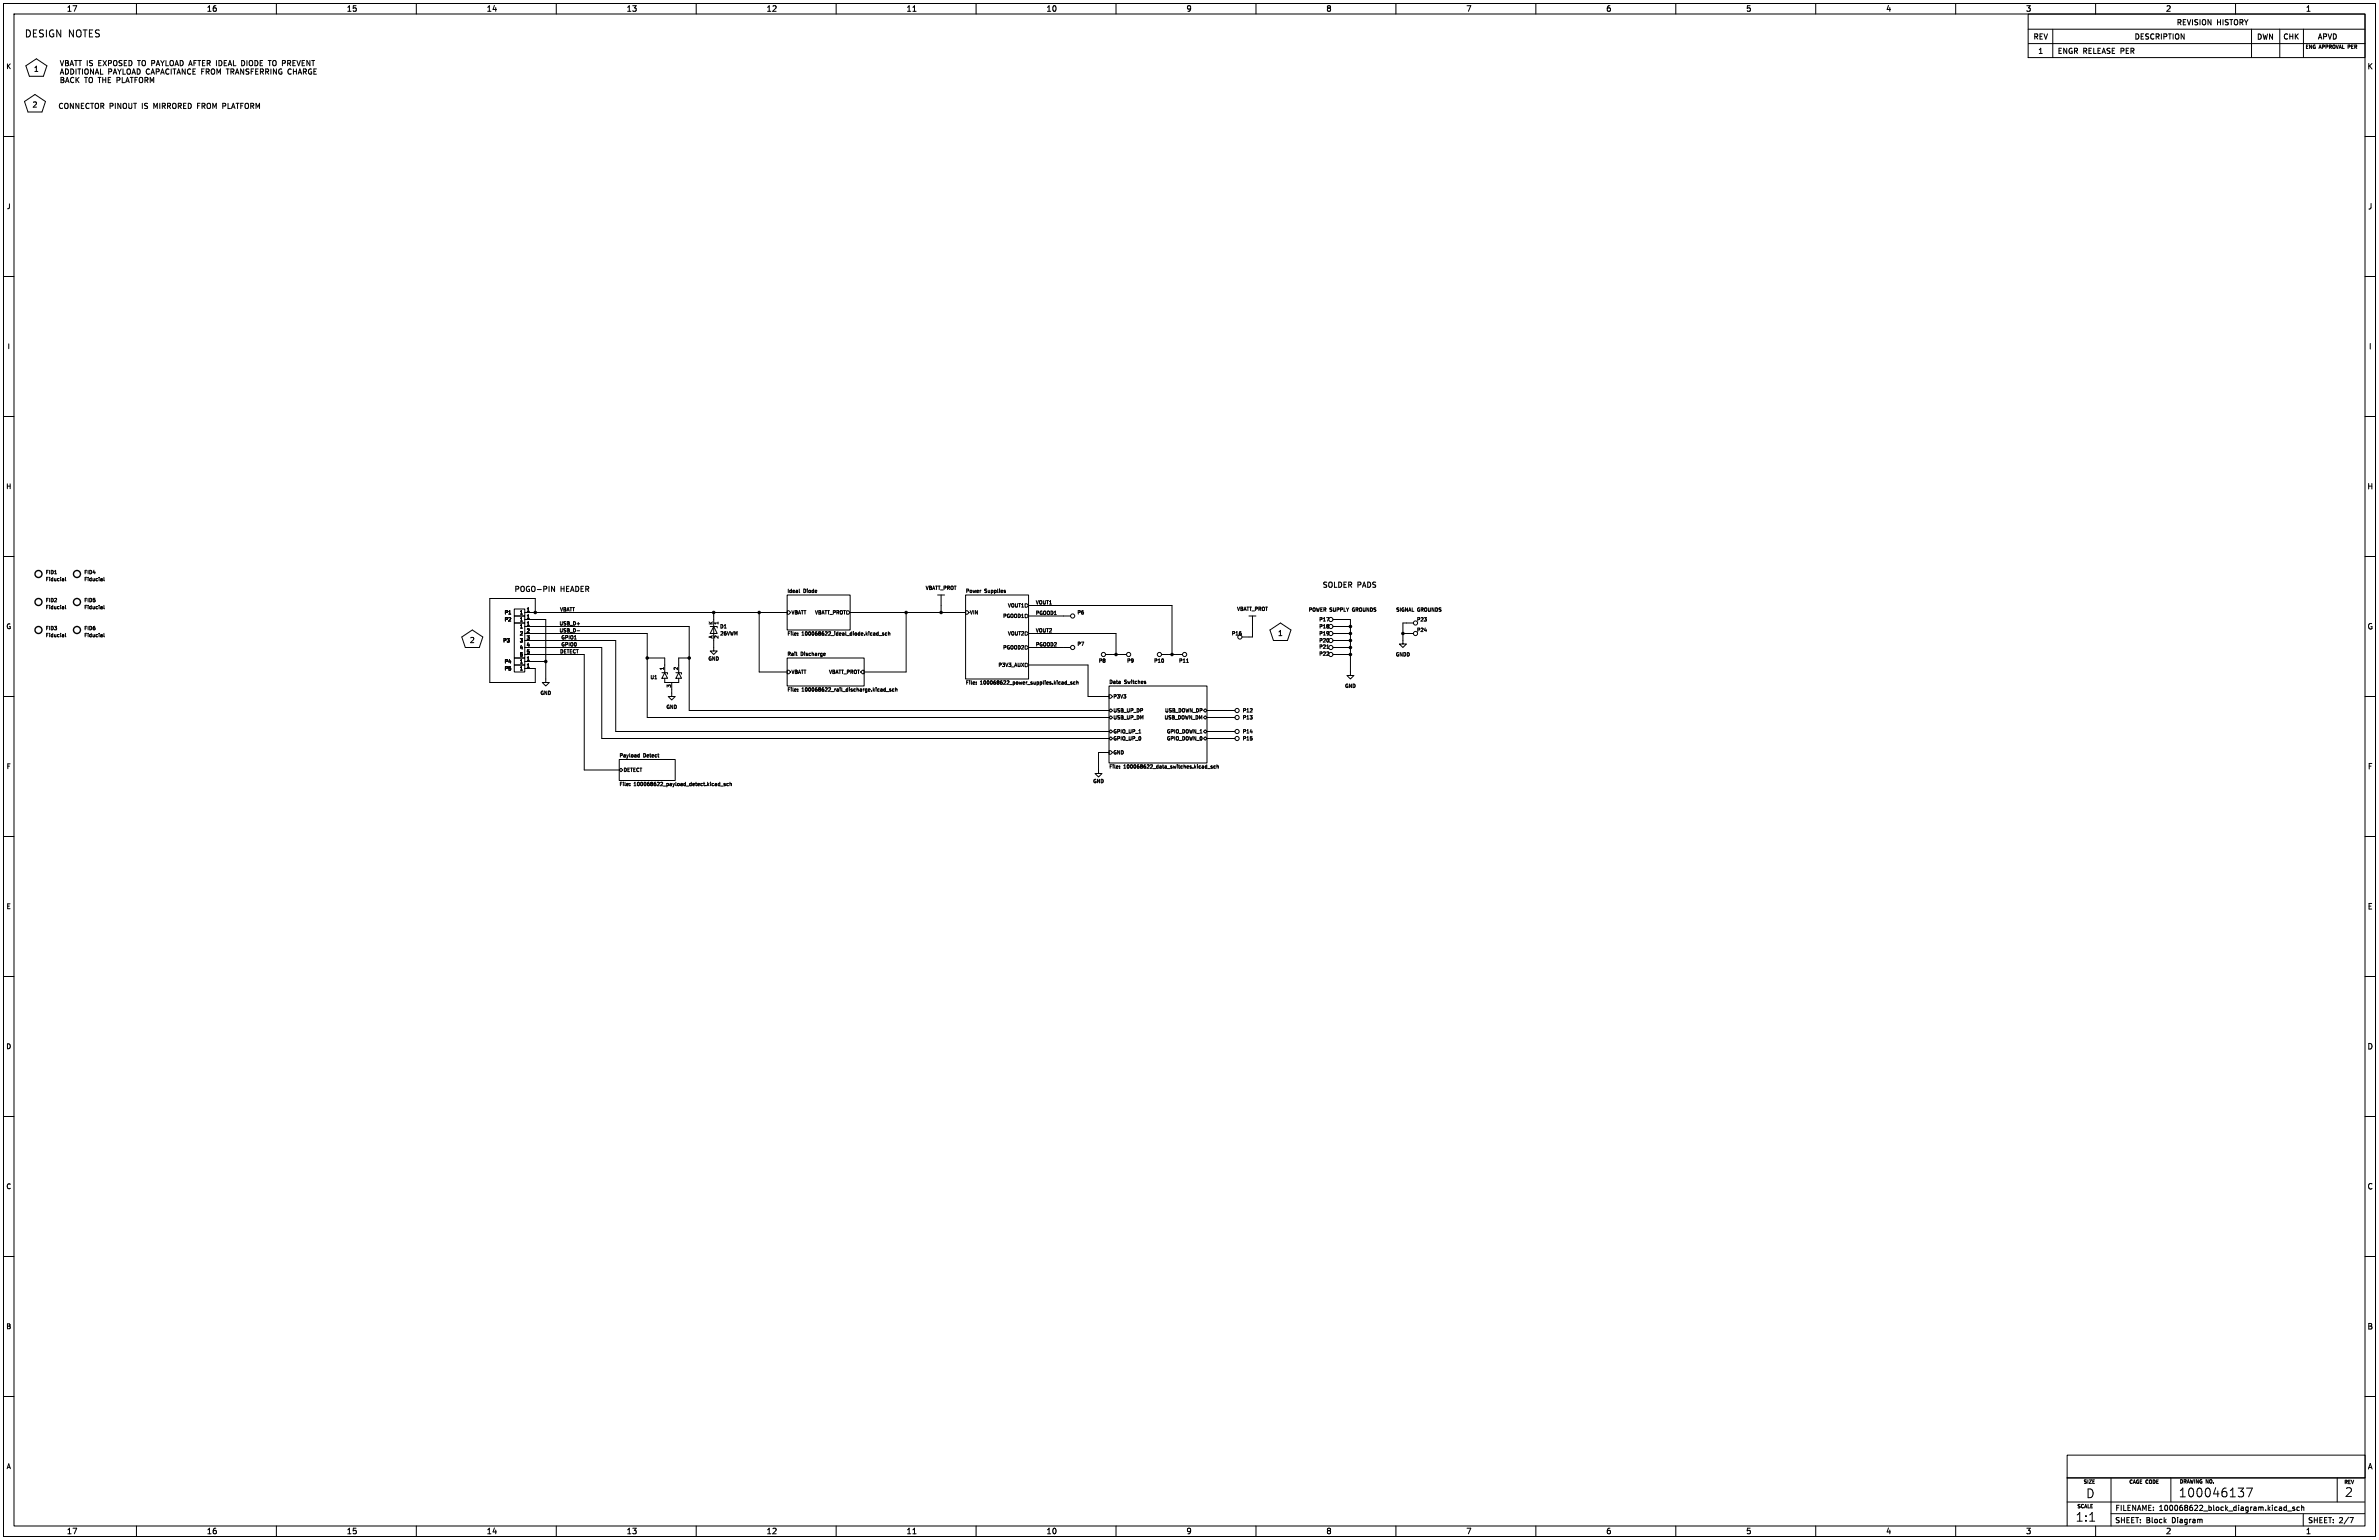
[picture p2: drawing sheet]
<svg xmlns="http://www.w3.org/2000/svg" width="864mm" height="559mm" viewBox="0 0 864 559" stroke-linecap="round" stroke-linejoin="round" font-family="sans-serif">
<defs><g id="words">
<g font-size="4.4">
<text x="757.3" y="543.9">D</text>
<text x="803" y="543.6">100046137</text>
<text x="851.2" y="543.5">2</text>
<text x="753.3" y="552.4">1:1</text>
</g>
<text font-size="3.5" x="8.9" y="13.7">DESIGN NOTES</text>
<g font-size="2.8">
<text x="24.1" y="4.5">17</text>
<text x="74.9" y="4.5">16</text>
<text x="125.7" y="4.5">15</text>
<text x="176.5" y="4.5">14</text>
<text x="227.3" y="4.5">13</text>
<text x="278.1" y="4.5">12</text>
<text x="328.9" y="4.5">11</text>
<text x="379.7" y="4.5">10</text>
<text x="430.5" y="4.5">9</text>
<text x="481.3" y="4.5">8</text>
<text x="532.1" y="4.5">7</text>
<text x="582.9" y="4.5">6</text>
<text x="633.7" y="4.5">5</text>
<text x="684.5" y="4.5">4</text>
<text x="735.3" y="4.5">3</text>
<text x="786.1" y="4.5">2</text>
<text x="836.9" y="4.5">1</text>
<text x="859.3" y="25.5">K</text>
<text x="859.5" y="76.3">J</text>
<text x="859.8" y="127.1">I</text>
<text x="859.3" y="177.9">H</text>
<text x="859.3" y="228.7">G</text>
<text x="859.5" y="279.5">F</text>
<text x="859.4" y="330.3">E</text>
<text x="859.3" y="381.1">D</text>
<text x="859.3" y="431.9">C</text>
<text x="859.3" y="482.7">B</text>
<text x="859.5" y="533.5">A</text>
<text x="24.1" y="556.9">17</text>
<text x="74.9" y="556.9">16</text>
<text x="125.7" y="556.9">15</text>
<text x="176.5" y="556.9">14</text>
<text x="227.3" y="556.9">13</text>
<text x="278.1" y="556.9">12</text>
<text x="328.9" y="556.9">11</text>
<text x="379.7" y="556.9">10</text>
<text x="430.5" y="556.9">9</text>
<text x="481.3" y="556.9">8</text>
<text x="532.1" y="556.9">7</text>
<text x="582.9" y="556.9">6</text>
<text x="633.7" y="556.9">5</text>
<text x="684.5" y="556.9">4</text>
<text x="735.3" y="556.9">3</text>
<text x="786.1" y="556.9">2</text>
<text x="836.9" y="556.9">1</text>
</g>
<g font-size="2.7">
<text x="790.1" y="9.4">REVISION</text>
<text x="804.6" y="9.4">HISTORY</text>
<text x="738" y="14.6">REV</text>
<text x="774.8" y="14.6">DESCRIPTION</text>
<text x="819.2" y="14.6">DWN</text>
<text x="828.7" y="14.6">CHK</text>
<text x="841.3" y="14.6">APVD</text>
<text x="739.8" y="19.8">1</text>
<text x="746.8" y="19.8">ENGR RELEASE PER</text>
<text x="12.2" y="26.2">1</text>
<text x="21.6" y="24.1">VBATT IS EXPOSED TO PAYLOAD AFTER IDEAL DIODE TO PREVENT</text>
<text x="21.6" y="27.2">ADDITIONAL PAYLOAD CAPACITANCE FROM TRANSFERRING CHARGE</text>
<text x="21.6" y="30.2">BACK TO THE PLATFORM</text>
<text x="11.7" y="39.1">2</text>
<text x="21.1" y="39.6">CONNECTOR PINOUT IS MIRRORED FROM PLATFORM</text>
<text x="186.7" y="214.9">POGO-PIN</text>
<text x="203.2" y="214.9">HEADER</text>
<text x="480.1" y="213.4">SOLDER PADS</text>
<text x="170.4" y="233.4">2</text>
<text x="463.8" y="230.9">1</text>
<text x="767.8" y="548.5">FILENAME:</text>
<text x="783.7" y="548.5">100068622_block_diagram.kicad_sch</text>
<text x="767.7" y="552.9">SHEET: Block</text>
<text x="788.5" y="552.9">Diagram</text>
<text x="837.7" y="552.9">SHEET: 2/7</text>
</g>
<g font-size="2.5">
<text x="2.2" y="25.3">K</text>
<text x="2.4" y="76.1">J</text>
<text x="2.6" y="126.9">I</text>
<text x="2.1" y="177.7">H</text>
<text x="2.2" y="228.5">G</text>
<text x="2.3" y="279.3">F</text>
<text x="2.2" y="330.1">E</text>
<text x="2.2" y="380.9">D</text>
<text x="2.2" y="431.7">C</text>
<text x="2.2" y="482.5">B</text>
<text x="2.3" y="533.3">A</text>
</g>
<g font-size="1.8">
<text x="836.8" y="18">ENG</text>
<text x="841.9" y="18">APPROVAL PER</text>
<text x="16.5" y="208.5">FID1</text>
<text x="30.5" y="208.5">FID4</text>
<text x="16.5" y="211">Fiducial</text>
<text x="30.5" y="211">Fiducial</text>
<text x="285.8" y="215.2">Ideal</text>
<text x="291.6" y="215.2">Diode</text>
<text x="335.9" y="214.2">VBATT_PROT</text>
<text x="350.5" y="215.2">Power</text>
<text x="357.3" y="215.2">Supplies</text>
<text x="16.5" y="218.7">FID2</text>
<text x="16.5" y="221.2">Fiducial</text>
<text x="30.5" y="218.7">FID5</text>
<text x="30.5" y="221.2">Fiducial</text>
<text x="191.1" y="222">1</text>
<text x="203.2" y="221.9">VBATT</text>
<text x="365.8" y="220.6">VOUT1</text>
<text x="375.9" y="219.4">VOUT1</text>
<text x="449" y="221.8">VBATT_PROT</text>
<text x="183.1" y="223.1">P1</text>
<text x="183.1" y="225.7">P2</text>
<text x="188.6" y="223.1">1</text>
<text x="188.6" y="225.7">1</text>
<text x="191.1" y="227.1">1</text>
<text x="191.1" y="224.5">1</text>
<text x="203" y="227">USB_D+</text>
<text x="258.8" y="226.8" transform="rotate(-90 258.8 226.8)">K</text>
<text x="261.1" y="226.8" transform="rotate(-90 261.1 226.8)">1</text>
<text x="287.2" y="223.1">VBATT</text>
<text x="295.8" y="223.1">VBATT_PROT</text>
<text x="352" y="223.1">VIN</text>
<text x="364" y="224.4">PGOOD1</text>
<text x="375.9" y="223.2">PGOOD1</text>
<text x="391" y="223.1">P6</text>
<text x="475" y="222">POWER SUPPLY</text>
<text x="478.8" y="225.7">P17</text>
<text x="491" y="222">GROUNDS</text>
<text x="506.7" y="222">SIGNAL GROUNDS</text>
<text x="514.3" y="225.7">P23</text>
<text x="16.5" y="228.8">FID3</text>
<text x="16.5" y="231.4">Fiducial</text>
<text x="30.5" y="228.8">FID6</text>
<text x="30.5" y="231.4">Fiducial</text>
<text x="182.6" y="233.3">P3</text>
<text x="188.6" y="228.2">1</text>
<text x="188.6" y="230.7">2</text>
<text x="188.6" y="233.3">3</text>
<text x="191.1" y="229.6">2</text>
<text x="191.1" y="232.2">3</text>
<text x="203" y="229.5">USB_D-</text>
<text x="203.7" y="232.1">GPIO1</text>
<text x="258.8" y="231.8" transform="rotate(-90 258.8 231.8)">A</text>
<text x="261.1" y="231.8" transform="rotate(-90 261.1 231.8)">2</text>
<text x="261.3" y="228.2">D1</text>
<text x="261.4" y="230.7">26VWM</text>
<text x="285.8" y="230.9">File:</text>
<text x="291" y="230.9">100068622_ideal_diode.kicad_sch</text>
<text x="365.8" y="230.7">VOUT2</text>
<text x="375.9" y="229.5">VOUT2</text>
<text x="447.1" y="230.7">P16</text>
<text x="478.8" y="230.7">P19</text>
<text x="478.8" y="228.2">P18</text>
<text x="478.8" y="233.3">P20</text>
<text x="514.3" y="229.5">P24</text>
<text x="188.6" y="235.8">4</text>
<text x="188.6" y="238.4">5</text>
<text x="191.1" y="234.7">4</text>
<text x="191.1" y="237.2">5</text>
<text x="191.1" y="239.8">1</text>
<text x="203.2" y="237.1">DETECT</text>
<text x="203.7" y="234.6">GPIO0</text>
<text x="257" y="239.9">GND</text>
<text x="285.8" y="238">Rail</text>
<text x="290.6" y="238">Discharge</text>
<text x="364" y="235.8">PGOOD2</text>
<text x="375.9" y="234.6">PGOOD2</text>
<text x="391" y="234.5">P7</text>
<text x="478.8" y="238.1">P22</text>
<text x="478.8" y="235.6">P21</text>
<text x="506.6" y="238.4">GNDD</text>
<text x="183.1" y="240.9">P4</text>
<text x="183.1" y="243.4">P5</text>
<text x="188.6" y="240.9">1</text>
<text x="188.6" y="243.4">1</text>
<text x="191.1" y="242.3">1</text>
<text x="241" y="243.3" transform="rotate(-90 241 243.3)">1</text>
<text x="246.1" y="243.3" transform="rotate(-90 246.1 243.3)">2</text>
<text x="287.2" y="244.7">VBATT</text>
<text x="300.8" y="244.7">VBATT_PROT</text>
<text x="362.3" y="242.2">P3V3_AUX</text>
<text x="398.8" y="240.6">P8</text>
<text x="409" y="240.6">P9</text>
<text x="418.9" y="240.6">P10</text>
<text x="427.9" y="240.6">P11</text>
<text x="236" y="246.6">U1</text>
<text x="243.6" y="249.6" transform="rotate(-90 243.6 249.6)">3</text>
<text x="285.8" y="251.2">File:</text>
<text x="291" y="251.2">100068622_rail_discharge.kicad_sch</text>
<text x="350.5" y="248.7">File:</text>
<text x="355.7" y="248.7">100068622_power_supplies.kicad_sch</text>
<text x="402.6" y="248.2">Data</text>
<text x="408.1" y="248.2">Switches</text>
<text x="488.2" y="249.8">GND</text>
<text x="196.1" y="252.3">GND</text>
<text x="241.8" y="257.4">GND</text>
<text x="404.1" y="253.6">P3V3</text>
<text x="404.1" y="261.2">USB_UP_DM</text>
<text x="404.1" y="258.7">USB_UP_DP</text>
<text x="422.6" y="261.2">USB_DOWN_DM</text>
<text x="422.8" y="258.7">USB_DOWN_DP</text>
<text x="451" y="261.2">P13</text>
<text x="451" y="258.7">P12</text>
<text x="404.1" y="266.3">GPIO_UP_1</text>
<text x="404.1" y="268.8">GPIO_UP_0</text>
<text x="423.5" y="266.3">GPIO_DOWN_1</text>
<text x="423.5" y="268.8">GPIO_DOWN_0</text>
<text x="451" y="268.8">P15</text>
<text x="451" y="266.3">P14</text>
<text x="224.8" y="274.9">Payload</text>
<text x="233.5" y="274.9">Detect</text>
<text x="404.1" y="273.9">GND</text>
<text x="402.6" y="279.2">File:</text>
<text x="407.8" y="279.2">100068622_data_switches.kicad_sch</text>
<text x="224.8" y="285.5">File:</text>
<text x="230" y="285.5">100068622_payload_detect.kicad_sch</text>
<text x="396.7" y="284.3">GND</text>
<text x="756.2" y="538.6">SIZE</text>
<text x="772.8" y="538.6">CAGE CODE</text>
<text x="791.1" y="538.5">DRAWING NO.</text>
<text x="850.8" y="538.7">REV</text>
<text x="753.9" y="547.5">SCALE</text>
</g>
</g></defs>
<g fill="none" stroke="#000" stroke-width=".36">
<path d="M1.3 1.3h861v556.2h-861zM5.1 5.1h853.4v548.6h-853.4zM49.5 1.3v3.8M100.3 1.3v3.8M151.1 1.3v3.8M201.9 1.3v3.8M252.7 1.3v3.8M303.5 1.3v3.8M331.4 4.1h1.1M354.3 1.3v3.8M405.1 1.3v3.8M455.9 1.3v3.8"/>
<path d="M506.7 1.3v3.8M557.5 1.3v3.8M608.3 1.3v3.8M659.1 1.3v3.8M709.9 1.3v3.8M736.2 5.1h122.3v15.8h-122.3zM736.2 10.6h122.3M736.3 15.8h122.2M745.2 10.6v10.3M760.7 1.3v3.8M811.5 1.3v3.8M817.3 10.6v10.3"/>
<path d="M827.6 10.6v10.3M836.2 10.6v10.3M8.9 36.8l3.8-2.5 3.8 2.5-1.3 3.8h-5zM9.4 23.9l3.8-2.6 3.8 2.6-1.3 3.8h-5zM1.3 49.5h3.8M858.5 49.5h3.8M1.3 100.3h3.8M858.5 100.3h3.8M1.3 151.1h3.8M858.5 151.1h3.8M1.3 201.9h3.8M23.1 210l-.1 .8"/>
<path d="M23.2 210.2l-.2 .1M23.8 209.5l.1 1.3M23.8 219.7l.1 1.2M37.1 210l-.1 .8M37.1 210.2l-.1 .1M37.7 209.5l.2 1.3M37.7 219.7l.2 1.2M200.2 212.7l1.1 1.9v-1.9M285.7 215.9h22.9v12.7h-22.9zM290.1 213.8l.2 1.2M340.4 215.9h2.5M341.6 215.9v6.4"/>
<path d="M350.5 215.9h22.9v30.5h-22.9zM364.7 214.6l.3 .2M364.7 214.2h.3M365 214.8l-.4 .2M365 214.8h.1M372.1 219.1h.6l.7 .6-.7 .6h-.6zM373.4 219.7h52v17.8M858.5 201.9h3.8M23.1 220.1l-.1 .8M23.1 230.3l-.1 .8M23.2 230.5l-.2 .1M23.2 220.4h-.2"/>
<path d="M23.8 229.8l.1 1.3M37.1 220.1l-.1 .8M37.1 230.3l-.1 .8M37.1 230.5l-.1 .1M37.1 220.4h-.1M37.7 229.8l.2 1.3M167.6 231.1l3.8-2.5 3.9 2.5-1.3 3.9h-5.1zM186.7 221h3.8v2.5h-3.8zM186.7 226.1h3.8v12.7h-3.8zM186.7 223.5h3.8v2.6h-3.8zM186.7 238.8h3.8v2.5h-3.8zM190.5 224.8h7.6v22.9h1.3l-1.3 1.2-1.3-1.2h1.3"/>
<path d="M190.5 222.3h95.2M190.5 237.5h21.6v41.9h12.7M190.5 229.9h44.4v30.5h167.7M190.5 235h27.9v33h184.2M190.5 227.3h59.7v30.5h152.4M190.5 232.4h33v33h179.1M194.3 222.3v-5.1h-16.5v30.5h16.5v-5.1h-3.8M209.4 228.9h1M234.9 238.8h6.4v5.3M250.2 238.8h-3.8v5.3M257.8 227.3h2.5v.5M259.1 222.3v13.9h1.2l-1.2 1.3-1.3-1.3h1.3"/>
<path d="M259.1 227.3l1.2 2.6h-2.5zM275.6 222.3v21.5h10.1M285.7 238.8h28v10.1h-28zM285.7 221.6h.7l.6 .7-.6 .6h-.7zM289.2 237.8l.2 .1M289.6 229.7v.1M289.6 230.4v.1M299 237.8h.5M299 237.1l.4-.1 .2 .3-.6 .2M307.3 221.6h.7l.6 .7-.6 .6h-.7zM308.6 222.3h41.9M318.7 229.7h.1"/>
<path d="M318.8 229.2v1.3M318.8 230.4l-.1 .1M319.1 230.6h1M320.3 229.9l.6 .4-.6 .1M320.3 229.8v.1M320.8 229.7l-.5 .1M321.4 230.4h.1M321.5 230.4h.5M322 229.7l-.6 .1v.6M322.5 229.8l.5-.1v.8M322.5 229.2v1.3M328.9 222.3v21.5h-15.2"/>
<path d="M350.5 221.6h.7l.6 .7-.6 .6h-.7zM372.1 229.2h.6l.7 .7-.7 .6h-.6zM372.1 222.9h.6l.7 .6-.7 .7h-.6zM372.1 234.3h.6l.7 .7-.7 .6h-.6zM373.4 229.9h31.7v7.6M373.4 223.5h15.2M373.4 235h15.2M401.3 237.5h7.6M421.6 237.5h7.7M453.4 223.5h2.5M454.7 223.5v7.6h-3.9M461 228.6l3.8-2.5 3.8 2.5-1.2 3.8h-5.1z"/>
<path d="M481.6 235.3h.7M483.9 224.8h6.3v20.3h1.3l-1.3 1.3-1.3-1.3h1.3M483.9 237.5h6.3M483.9 229.9h6.3M483.9 235h6.3M483.9 227.3h6.3M483.9 232.4h6.3M509.3 229.9h3.8M513.1 226.1h-3.8v7.6h1.2l-1.2 1.3-1.3-1.3h1.3M1.3 252.7h3.8M186.7 241.3h3.8v2.5h-3.8zM190.5 240h7.6"/>
<path d="M240.3 244.1h2v.5M241.3 244.1l1 2h-2zM241.3 246.1v1.6h5.1v-1.6M243.8 247.7v5h1.3l-1.3 1.3-1.2-1.3h1.2M245.4 244.1h2v.5M246.4 244.1l1 2h-2zM285.7 243.2h.7l.6 .6-.6 .7h-.7zM289.6 250.7v.1M289.6 250v.2M313.1 243.2h.6v1.3h-.6l-.7-.7zM320.9 250.7v.1M320.9 250.8h.5"/>
<path d="M321.4 249.6v1.2M321.4 250l-.5 .1v.6M321.7 250.9h1M322.9 250.2l.6 .4-.6 .2M322.9 250.2h.1M323.4 250l-.5 .2M324.6 250l-.7 .2 .2 .6h.5M325.1 250.1l.5-.1v.8M325.1 249.6v1.2M354.4 248.2h.1M354.4 247.5v.1M372.1 240.7h.6l.7 .6-.7 .6h-.6z"/>
<path d="M373.4 241.3h21.6v11.4h7.6M386.7 248.2h.4M386.7 247.5h.4M387.1 247v1.3M387.4 248.4h1M388.7 247.7l.5 .3-.5 .2M388.7 247.6v.1M389.1 247.5l-.4 .1M389.7 248.2h.1M389.8 248.2h.5M390.3 247.5l-.6 .1v.6M390.8 247.6l.5-.1 .1 .8"/>
<path d="M390.8 247v1.3M402.6 248.9h35.5v28h-35.5zM402.6 252.1h.6l.7 .6-.7 .7h-.6zM402.6 257.8l.6-.6 .7 .6-.7 .6zM415.6 247.6l.3 .2M415.6 247.2l.3 .1M415.9 247.9l-.4 .1M415.9 247.8v.1M430.7 240.4h.7M436.9 257.8l.6-.6 .6 .6-.6 .6zM437.5 259.7l.6 .7-.6 .6-.6-.6zM438.1 257.8h10.2"/>
<path d="M858.5 252.7h3.8M224.8 275.6h20.3v7.6h-20.3zM224.8 279.4l.6-.6 .7 .6-.7 .6zM226.7 278.7a.64 .64 0 0 1 .7 .6 .64 .64 0 0 1-.7 .7zM227.9 279.3h.4M228.5 278.7h-.6v1.3h.6M228.9 278.7h.7M229.3 278.7v1.3M230 279.3h.5M230.6 278.7h-.6v1.3h.6M231.6 274.7h.5M231.6 273.9h.5"/>
<path d="M231.9 278.8a.59 .59 0 0 0-.8 .5 .59 .59 0 0 0 .8 .6M231.9 278.8h.1M231.9 279.9h.1M232.1 273.4v1.3M232.3 278.7h.7M232.6 278.7v1.3M238.7 273.9h.5M239.1 274.7h.1M402.6 272.4h.6l.7 .7-.7 .6h-.6zM402.6 260.4l.6-.7 .7 .7-.7 .6zM402.6 265.4l.6-.6 .7 .6-.7 .7zM402.6 268l.6-.7 .7 .7-.7 .6z"/>
<path d="M402.6 273.1h-3.8v7.6h1.2l-1.2 1.2-1.3-1.2h1.3M406.4 278.1h.1M406.4 278.6v.2M406.5 278l-.1 .1M436.9 265.4l.6-.6 .6 .6-.6 .7zM436.9 268l.6-.7 .6 .7-.6 .6zM437.7 277.9l.4 .1M438.1 277.5v1.3M438.1 278.7l-.4 .1M438.1 268h10.2M438.1 260.4h10.2M438.1 265.4h10.2"/>
<path d="M438.4 278.9h.9M440.1 278l-.5 .1 .5 .3v.3h-.5M441.2 278l-.6 .2 .1 .5h.5M441.8 278h.4l.1 .8M441.8 277.5v1.3M228.6 284.4v.1M228.6 285v.1M228.6 284.5h.1M260.7 284.9l.6 .2M261.3 283.8v1.3M261.3 284.3l-.6 .2M261.6 285.2h1"/>
<path d="M263.3 284.3l-.5 .2 .5 .3v.3h-.5M264.4 284.3l-.6 .2 .2 .6h.4M265 284.4l.5-.1v.8M265 283.8v1.3M1.3 303.5h3.8M858.5 303.5h3.8M1.3 354.3h3.8M858.5 354.3h3.8M1.3 405.1h3.8M858.5 405.1h3.8M1.3 455.9h3.8M858.5 455.9h3.8"/>
<path d="M1.3 506.7h3.8M858.5 506.7h3.8M750.4 528h108.2v8.3h-108.2zM750.4 536.3v17.4M750.4 536.3h108M766.3 536.3v17.4M788.1 536.2v8.8M848.4 536.3v8.7M49.5 553.7v3.8M100.3 553.7v3.8M151.1 553.7v3.8M201.9 553.7v3.8"/>
<path d="M252.7 553.7v3.8M303.5 553.7v3.8M331.4 556.6h1.1M354.3 553.7v3.8M405.1 553.7v3.8M455.9 553.7v3.8M506.7 553.7v3.8M557.5 553.7v3.8M608.3 553.7v3.8M659.1 553.7v3.8M709.9 553.7v3.8M750.4 545h108"/>
<path d="M758.6 552h1.8M760.7 553.7v3.8M766.3 549.3h92.1M791.5 543.1h1.8M791.5 540.9l.9-.9v3.1M794.8 540.3l.4-.3a1.71 1.71 0 0 1 .8 2.8l-.4 .3a1.71 1.71 0 0 1-.8-2.8zM798 540.1l.3-.1a1.72 1.72 0 0 1 1.2 1.3 1.72 1.72 0 0 1-.6 1.7l-.3 .1a1.71 1.71 0 0 1-.8-2.8zM799.1 551.3l.3 .3v1M802.1 540.3l-.5-.3a1.72 1.72 0 0 0-1.2 1.3 1.72 1.72 0 0 0 .6 1.7l.6 .1 .5-.3M811.5 553.7v3.8M830 546.2v1.9M830 546.9l-.6-.1-.3 .4 .2 .8h.7"/>
<path d="M830.4 548.3h1.5M833 546.9l-.5-.1-.3 .3 .1 .3 .7 .2v.4h-.8M834.7 546.9l-.6-.1-.3 .4 .2 .8h.7M835.5 547l.7-.1 .1 1.2M835.5 546.2v1.9M836.1 549.4v4.3M853 550.6h1.3l-.8 2"/>
<circle cx="389.4" cy="223.5" r=".76"/>
<circle cx="389.4" cy="234.9" r=".76"/>
<circle cx="400.6" cy="237.5" r=".76"/>
<circle cx="409.7" cy="237.5" r=".76"/>
<circle cx="420.9" cy="237.5" r=".76"/>
<circle cx="430" cy="237.5" r=".76"/>
<circle cx="450.1" cy="231.1" r=".76"/>
<circle cx="483.1" cy="229.9" r=".76"/>
<circle cx="483.1" cy="232.4" r=".76"/>
<circle cx="483.1" cy="227.3" r=".76"/>
<circle cx="483.1" cy="234.9" r=".76"/>
<circle cx="483.1" cy="237.5" r=".76"/>
<circle cx="483.1" cy="224.8" r=".76"/>
<circle cx="513.8" cy="226.1" r=".76"/>
<circle cx="513.8" cy="229.9" r=".76"/>
<circle cx="449.1" cy="257.8" r=".76"/>
<circle cx="449.1" cy="268" r=".76"/>
<circle cx="449.1" cy="260.3" r=".76"/>
<circle cx="449.1" cy="265.4" r=".76"/>
</g>
<g fill="none" stroke="#000" stroke-width=".51">
<circle cx="14" cy="208.3" r="1.27"/>
<circle cx="14" cy="218.4" r="1.27"/>
<circle cx="27.9" cy="208.3" r="1.27"/>
<circle cx="27.9" cy="218.4" r="1.27"/>
<circle cx="14" cy="228.6" r="1.27"/>
<circle cx="27.9" cy="228.6" r="1.27"/>
</g>
<g fill="#000" stroke="#000" stroke-width=".36">
<circle cx="194.3" cy="222.3" r=".46"/>
<circle cx="234.9" cy="238.8" r=".46"/>
<circle cx="250.2" cy="238.8" r=".46"/>
<circle cx="259.1" cy="222.3" r=".46"/>
<circle cx="275.6" cy="222.3" r=".46"/>
<circle cx="328.9" cy="222.3" r=".46"/>
<circle cx="341.6" cy="222.3" r=".46"/>
<circle cx="405.1" cy="237.5" r=".46"/>
<circle cx="425.4" cy="237.5" r=".46"/>
<circle cx="490.2" cy="227.3" r=".46"/>
<circle cx="490.2" cy="232.4" r=".46"/>
<circle cx="490.2" cy="237.5" r=".46"/>
<circle cx="490.2" cy="235" r=".46"/>
<circle cx="490.2" cy="229.9" r=".46"/>
<circle cx="509.3" cy="229.9" r=".46"/>
<circle cx="198.1" cy="240" r=".46"/>
</g>
<use href="#words"/>
</svg>
